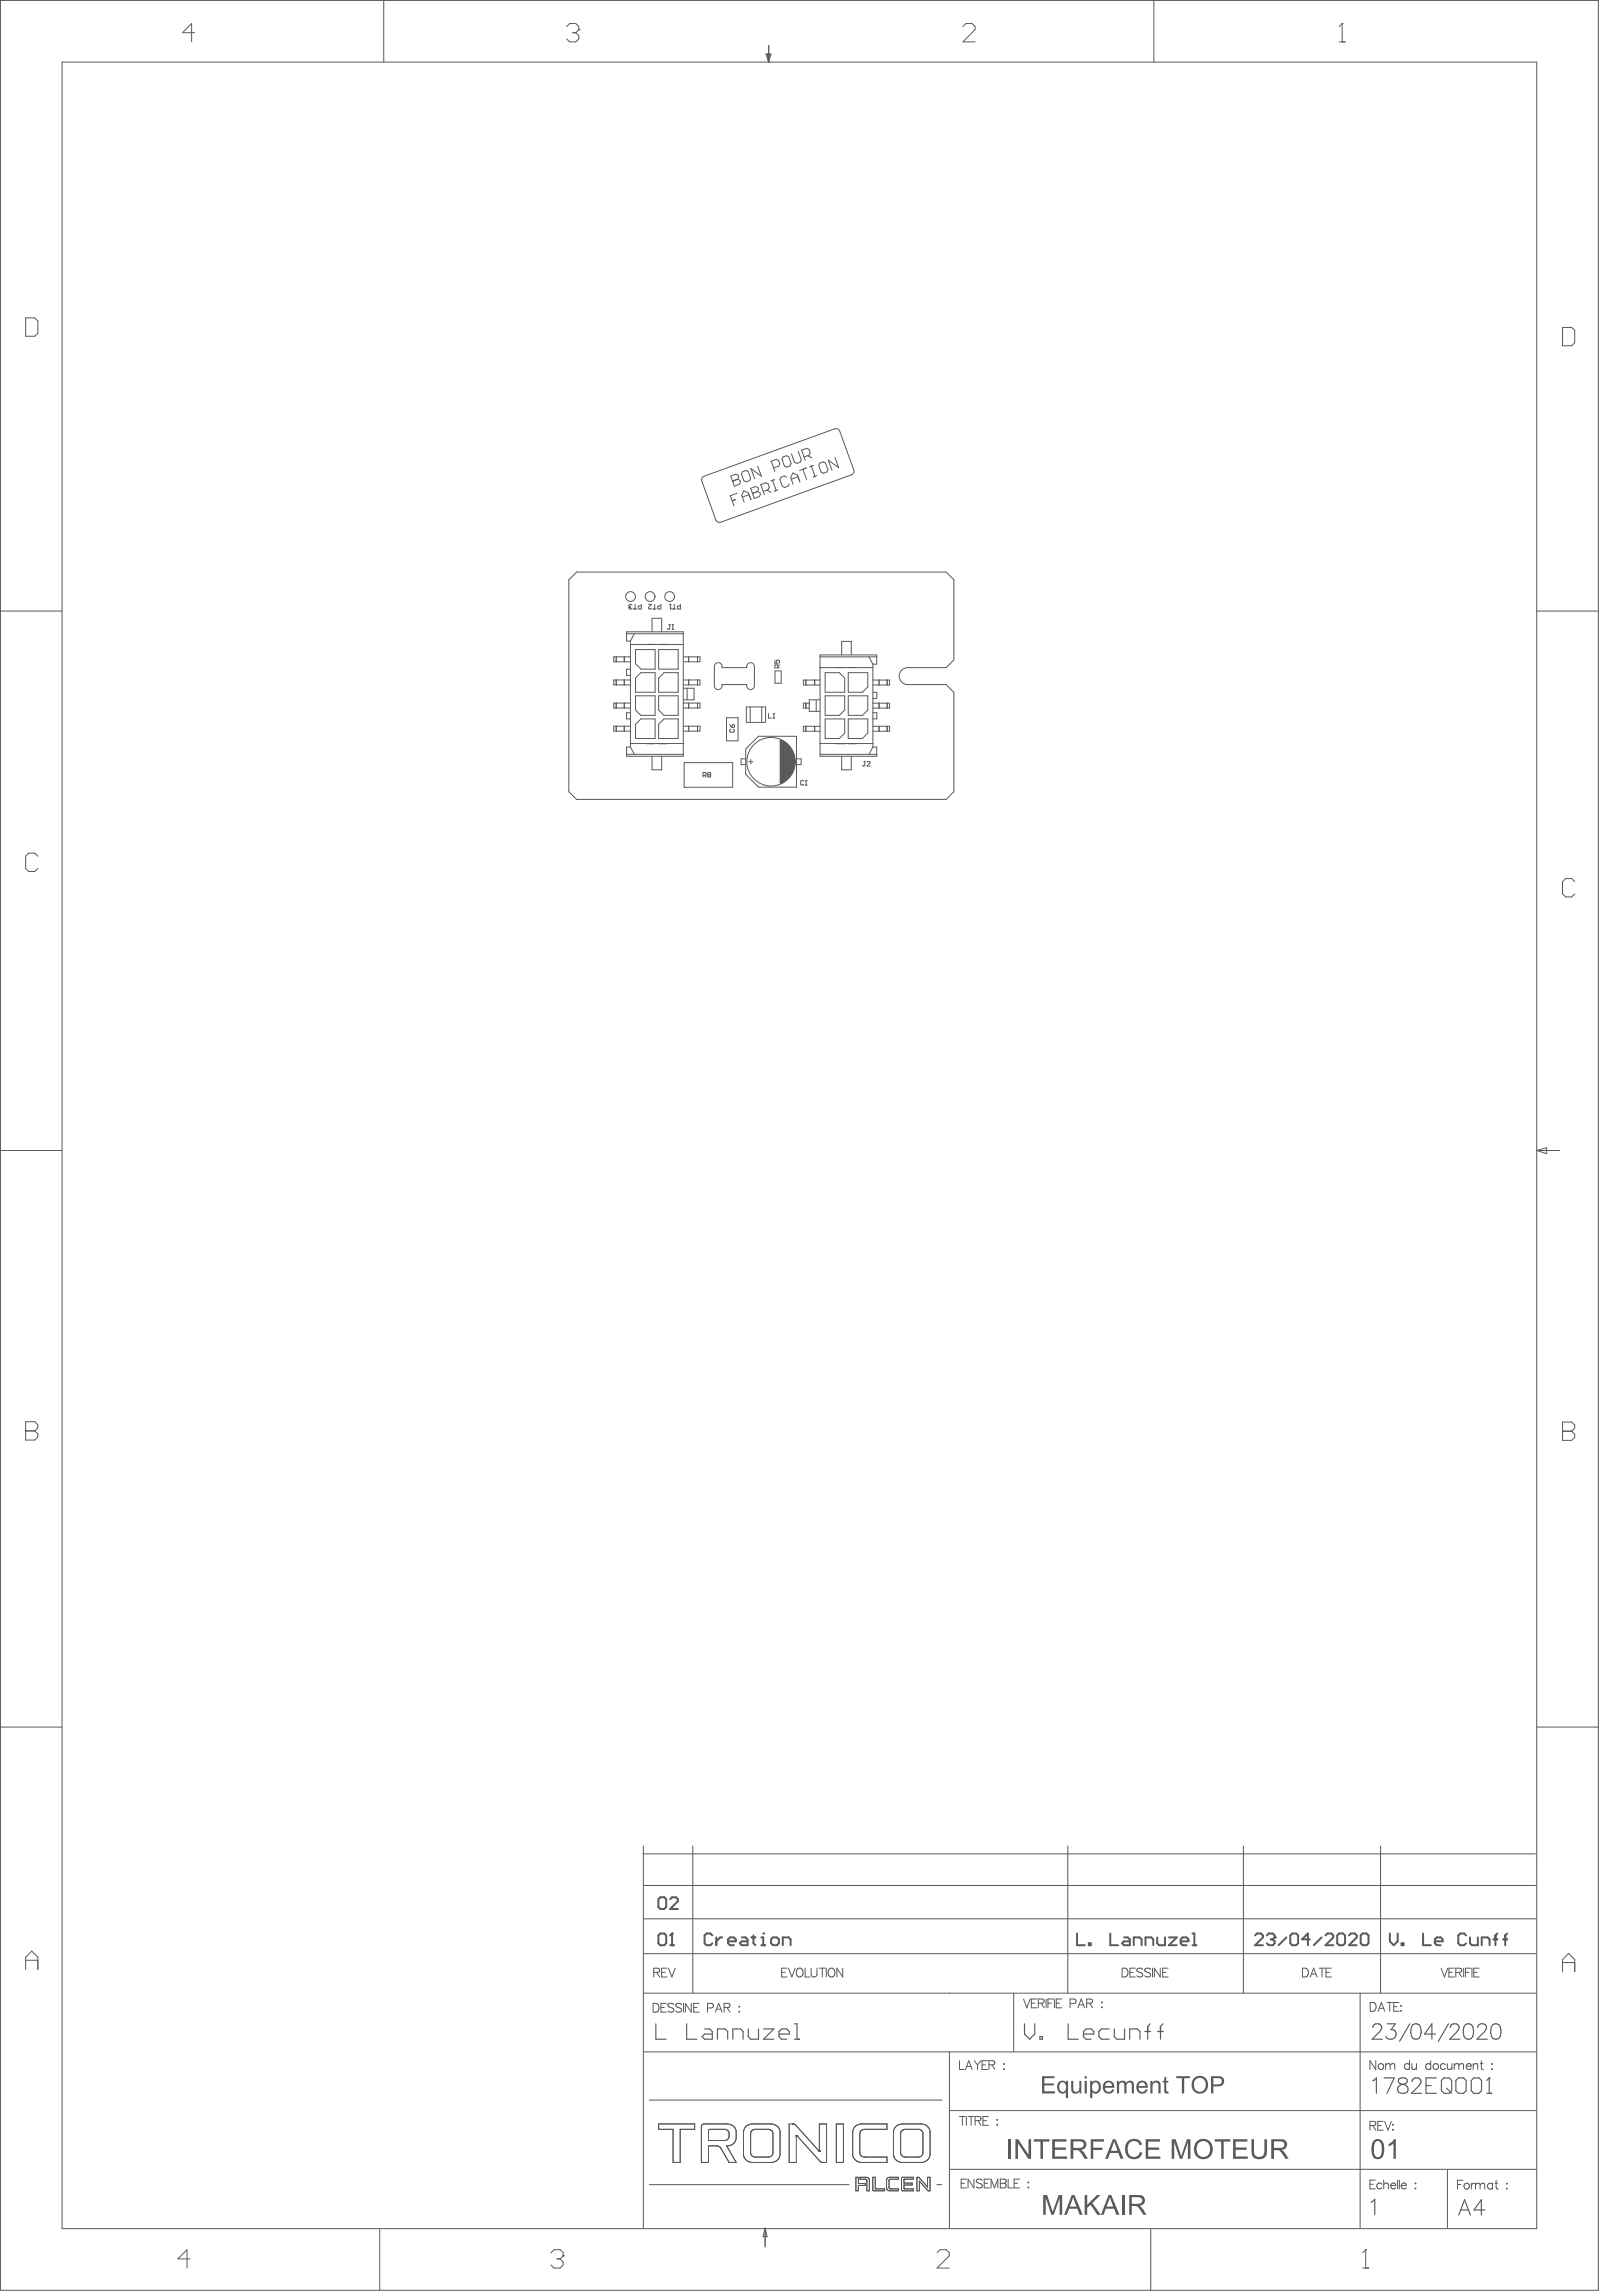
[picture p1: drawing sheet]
<svg xmlns="http://www.w3.org/2000/svg" width="692mm" height="991mm" viewBox="0 0 692 991" stroke-linecap="round" stroke-linejoin="round" font-family="sans-serif">
<g fill="none" stroke="#5a5a5a" stroke-width=".43">
<path d="M330.6 23.3h2.2l-1.1 3.5zM331.1 23.3l.6 3.5M332.1 23.3l-.4 3.5M284.2 917.1v2.3M299.8 917.1v2.3M331.5 919.4h.1M340.6 917.1h1.7M342.1 917.1h.1M342.3 917.1h.1M342.4 917.1h.1M342.5 917.1h.1M342.7 917.1l.1 .1"/>
<path d="M343 917.3l.2 .1M290.5 933.7h3.1M305.8 926.6h3.5M311.1 927.6l3.6 6.1M312.7 924.2h-.1M313.6 926.6h.2M314.7 921.2v1.2M317.7 920.7v2.3M325.9 931.4h.1M343.7 922.3h.1M330.2 962l.9 3.8"/>
</g>
<circle cx="343.7" cy="922.3" r=".17" fill="#5a5a5a"/>
<path d="M343.7 922.3h.1" fill="none" stroke="#5a5a5a" stroke-width=".43"/>
<circle cx="343.7" cy="922.3" r=".17" fill="#5a5a5a"/>
<path d="M343.7 922.2v.1M343.7 922.1h.1M343.8 922.1h.1" fill="none" stroke="#5a5a5a" stroke-width=".43"/>
<circle cx="343.8" cy="922.1" r=".17" fill="#5a5a5a"/>
<path d="M343.8 922.1h.1" fill="none" stroke="#5a5a5a" stroke-width=".43"/>
<circle cx="343.8" cy="922.1" r=".17" fill="#5a5a5a"/>
<path d="M343.8 922.1h.1" fill="none" stroke="#5a5a5a" stroke-width=".43"/>
<circle cx="343.8" cy="922.1" r=".17" fill="#5a5a5a"/>
<path d="M343.8 922.1h.1" fill="none" stroke="#5a5a5a" stroke-width=".43"/>
<circle cx="343.8" cy="922.1" r=".17" fill="#5a5a5a"/>
<path d="M343.8 922.1h.1" fill="none" stroke="#5a5a5a" stroke-width=".43"/>
<circle cx="343.8" cy="922.1" r=".17" fill="#5a5a5a"/>
<path d="M343.8 922.1h.1" fill="none" stroke="#5a5a5a" stroke-width=".43"/>
<circle cx="343.8" cy="922.1" r=".17" fill="#5a5a5a"/>
<path d="M343.8 922.1h.1" fill="none" stroke="#5a5a5a" stroke-width=".43"/>
<circle cx="343.8" cy="922.1" r=".17" fill="#5a5a5a"/>
<path d="M343.8 922.1h.1" fill="none" stroke="#5a5a5a" stroke-width=".43"/>
<circle cx="343.8" cy="922.1" r=".17" fill="#5a5a5a"/>
<path d="M343.8 922.1h.1" fill="none" stroke="#5a5a5a" stroke-width=".43"/>
<circle cx="343.8" cy="922.1" r=".17" fill="#5a5a5a"/>
<path d="M343.8 922.1h.1" fill="none" stroke="#5a5a5a" stroke-width=".43"/>
<circle cx="343.8" cy="922.1" r=".17" fill="#5a5a5a"/>
<path d="M343.8 922.1h.1M343.9 922.1h.1M353.5 928.7h.1M353.6 928.6h.1M353.6 928.5v.1" fill="none" stroke="#5a5a5a" stroke-width=".43"/>
<circle cx="353.5" cy="928.7" r=".17" fill="#5a5a5a"/>
<path d="M353.5 928.7h.1" fill="none" stroke="#5a5a5a" stroke-width=".43"/>
<circle cx="353.5" cy="928.7" r=".17" fill="#5a5a5a"/>
<path d="M353.5 928.7h.1" fill="none" stroke="#5a5a5a" stroke-width=".43"/>
<circle cx="353.5" cy="928.7" r=".17" fill="#5a5a5a"/>
<path d="M353.5 928.7h.1" fill="none" stroke="#5a5a5a" stroke-width=".43"/>
<circle cx="353.5" cy="928.7" r=".17" fill="#5a5a5a"/>
<path d="M353.5 928.7h.1" fill="none" stroke="#5a5a5a" stroke-width=".43"/>
<circle cx="353.5" cy="928.7" r=".17" fill="#5a5a5a"/>
<path d="M353.5 928.7h.1" fill="none" stroke="#5a5a5a" stroke-width=".43"/>
<circle cx="353.5" cy="928.7" r=".17" fill="#5a5a5a"/>
<path d="M353.5 928.7h.1" fill="none" stroke="#5a5a5a" stroke-width=".43"/>
<circle cx="353.5" cy="928.7" r=".17" fill="#5a5a5a"/>
<path d="M353.5 928.7h.1" fill="none" stroke="#5a5a5a" stroke-width=".43"/>
<circle cx="353.5" cy="928.7" r=".17" fill="#5a5a5a"/>
<path d="M353.5 928.7h.1" fill="none" stroke="#5a5a5a" stroke-width=".43"/>
<circle cx="353.5" cy="928.7" r=".17" fill="#5a5a5a"/>
<path d="M353.5 928.7h.1" fill="none" stroke="#5a5a5a" stroke-width=".43"/>
<circle cx="353.5" cy="928.7" r=".17" fill="#5a5a5a"/>
<g fill="none" stroke="#5a5a5a" stroke-width=".43">
<path d="M.2 .2h689.6v988.7h-689.6zM165.6 .2v26.6M331.7 19.7v7.1M331.8 19.6v7.2M498 .2v26.6M26.8 26.8h636.4v935.5h-636.4zM360.3 185.2l-56.4 20.4M362.4 186.2l6.1 16.7M302.9 207.7l6 16.8M367.5 205l-56.4 20.5M.2 263.8h26.6M663.2 263.8h26.6"/>
<path d="M.2 496.8h26.6M663.2 496.8h10M663.2 496.8l4.3-1.2v2.6zM.2 745.7h26.6M663.2 745.7h26.6M277.6 797.1v164.9M299 797.1v63.5M460.8 797.1v63.5M536.6 797.1v63.5M595.8 797.1v63.5M277.5 800.5h385.1M277.8 814.1h385.1"/>
<path d="M662.9 812.8h.1M277.6 828.5h385.2M277.6 843.6h385.2M277.6 860.6h385.3M437.5 860.6v25.3M587 860.7v101.3M277.8 886h385.1M409.7 886v76M280.2 906.8h126.3M284.2 919.4h6.3v14.3M284.2 917.1h15.6M299.8 919.4h-6.2v14.3"/>
<path d="M302.7 918.3v15.4h3.1v-7.1M303.9 917.1h9.9M306.4 919.4h6.2M324.8 917.1h7.9M326 919.4h5.5M340.6 917.1v16.6h3.1v-11.4M343.2 917.4h.1M343.2 917.4l.1 .1M343.3 917.5v.1M343.3 917.6l10 11.1M360.9 917.1h3.1v16.6h-3.1zM371.9 917.1h10.9v2.3h-9.7"/>
<path d="M389.5 917.1h7.9M390.7 919.4h5.6M396.3 919.4h.1M409.8 911.3h253.1M305.8 920v4.2h6.8M313.6 926.6l4.1 7.1h-3M320.9 920.7v9.4M323.9 921.2v8.4M324.8 933.7h7.9M326 931.4h5.5M333.6 921.2v8.4M336.7 920.7v9.4"/>
<path d="M343.9 922.2l10 11M353.3 928.7h.1M353.4 928.7h.1M353.6 928.5v-11.4h3.1v16.6h-1.7M353.9 933.2v.1M353.9 933.3h.1M354 933.3v.1M354 933.4l.2 .1M354.2 933.5h.1M354.4 933.6l.1 .1M354.5 933.7h.1M354.7 933.7h.1"/>
<path d="M354.8 933.7h.1M354.9 933.7h.1M355 933.7h.1M355.1 933.7h.1M355.2 933.7h.1M368 920.7v9.4M371.1 921.2v8.4M373 931.4h9.8v2.3h-10.9M385.6 920.7v9.4M388.7 921.2v8.4M389.5 933.7h7.9M390.7 931.4h.1"/>
<path d="M390.7 931.4h5.6M398.3 921.2v8.4M401.4 920.7v9.4M409.9 936.7h253M624.6 936.9v25.3M280.2 943.3h86.3M369.4 940.1h1v2.7h3v.9h-3v2.3h-1zM373.8 940.1h-2.7v.8h2.3M375.2 941.4v4.6h-1.1v-4.4M377.7 944.9v-4.8h-1v5.4M378 945.1h3.8v.9h-4.7M382.6 941.4v3.3"/>
<path d="M383.7 941.6v2.9M384 940.1h3.8v.8h-3.4M384.4 945.1h.1M384.4 945.1h3.4v.9h-3.8M389.1 940.5v5M389.5 940.1h4.7v.8h-3.8M390.1 941.2v1.4h3.5v.9h-3.5v1.4M390.4 945.1h3.8v.9h-4.7M396.3 940.1h-.6v5.9h1.1v-4.1M396.7 940.3h.1M396.7 940.3l3.5 3.9M396.8 941.9h.1"/>
<path d="M396.9 941.9l3.5 3.9M400.2 944.2h.1M400.3 944.1v-4h1.1v5.9h-.6M400.3 944.1h.1M400.4 945.8h.1M404.3 943.3h2.2M163.9 962.6v26.3M330.2 962.6v7.7M331.1 965.8h-1.8l.9-3.8v7.7M496.6 962.6v26.3M588.1 979.3h2.6M589.4 971.4v7.9"/>
</g>
<circle cx="589.4" cy="971.4" r=".17" fill="#5a5a5a"/>
<path d="M11.1 613.9v7.9h3.9l1.3-1.3v-1.3l-1.3-1.4h-3.9M589.4 971.4l-1.3 1.3" fill="none" stroke="#5a5a5a" stroke-width=".43"/>
<circle cx="11.1" cy="617.8" r=".17" fill="#5a5a5a"/>
<path d="M16.3 369.7l-1.3-1.3h-2.6l-1.3 1.3v5.3l1.3 1.3h2.6l1.3-1.3M11.1 613.9h3.9l1.3 1.3v1.3l-1.3 1.3h-3.9M282.1 851.6l2.2-.1 .4-.6-.2-.7-.7-.4h-1.7v3.8M283.4 851.6l1.3 2M285.5 851.6h1.5M287.9 849.8h-2.4v3.8h2.4M288.5 849.8l1.4 3.8 1.5-3.8" fill="none" stroke="#5a5a5a" stroke-width=".43"/>
<path d="M285 834.9h1.7l.8 .8v3.4l-.8 .8h-1.7l-.9-.8v-3.4zM289.2 839.9h1.7M290 834.9v5" fill="none" stroke="#5a5a5a" stroke-width=".84"/>
<circle cx="290" cy="834.9" r=".42" fill="#5a5a5a"/>
<path d="M285 819.2h1.7l.8 .9v3.3l-.8 .9h-1.7l-.9-.9v-3.3zM289.2 820.1l.8-.9h1.7l.9 .9v.8l-3.4 3.4h3.4M290 834.9l-.8 .8" fill="none" stroke="#5a5a5a" stroke-width=".84"/>
<g fill="none" stroke="#5a5a5a" stroke-width=".43">
<path d="M415.5 11.5l1.4-1.3h2.6l1.3 1.3v1.3l-5.3 5.3h5.3M577.9 18.1h2.7M579.2 10.2v7.9M414.1 889.8v3.8h2.1M416.7 893.6l1.4-3.8 1.4 3.8M417.2 892.3h1.8M420.4 889.8l1.5 1.8M421.9 891.6v2M423.3 889.8l-1.4 1.8M423.8 891.6h1.5M426.2 889.8h-2.4v3.8h2.4M426.8 891.6l2.2-.2 .3-.5-.2-.8-.7-.3h-1.6v3.8"/>
<path d="M428.1 891.6l1.2 2M433.3 891v.4zM433.3 893.2v.4zM414.1 913.9h2.5M415.3 913.9v3.8M417.1 913.9v3.8M417.8 913.9h2.6M419.1 913.9v3.8M420.8 915.7l2.2-.2 .4-.5-.2-.8-.7-.3h-1.7v3.8M422.1 915.7l1.3 2M424.2 915.7h1.5M426.6 913.9h-2.4v3.8h2.4"/>
<path d="M430.4 915.1v.4zM430.4 917.3v.4z"/>
</g>
<circle cx="579.2" cy="10.2" r=".17" fill="#5a5a5a"/>
<path d="M579.2 10.2l-1.3 1.3M11.1 137.3h3.9l1.3 1.3v5.3l-1.3 1.3h-3.9zM11.1 850.4v-5.3l2.6-2.6 2.6 2.6v5.3M11.1 846.4h5.2M82 975.4h-5.2l3.9-4v7.9M237.8 972.7l1.3-1.3h2.6l1.3 1.3v1.3" fill="none" stroke="#5a5a5a" stroke-width=".43"/>
<circle cx="243" cy="974" r=".17" fill="#5a5a5a"/>
<path d="M240.4 975.4h1.3M241.7 975.4l1.3 1.3v1.3l-1.3 1.3h-2.6l-1.3-1.3M243 974l-1.3 1.4" fill="none" stroke="#5a5a5a" stroke-width=".43"/>
<path d="M629.4 897.2h2.2l1.1 1.1v4.5l-1.1 1.1h-2.2l-1.1-1.1v-4.5zM636.1 897.2h2.2l1.1 1.1v4.5l-1.1 1.1h-2.2l-1.2-1.1v-4.5zM642.7 897.2v6.7M641.6 903.9h2.2M591.7 950.9l1.6-1.3v6.7M629.5 956.5l2.6-6.7 2.5 6.7M630.5 954.2h3.1M640.9 954.2h-4.8l3.2-4.4v6.7" fill="none" stroke="#5a5a5a" stroke-width=".5"/>
<circle cx="642.7" cy="897.2" r=".25" fill="#5a5a5a"/>
<path d="M642.7 897.2l-1.1 1.1" fill="none" stroke="#5a5a5a" stroke-width=".5"/>
<g fill="none" stroke="#5a5a5a" stroke-width=".43">
<path d="M84 14.1h-5.3l4-3.9v7.9M244.5 11.5l1.3-1.3h2.7l1.3 1.3v1.3M591.2 917.8l2.2-.2 .3-.5-.1-.8-.8-.3h-1.6v3.8M592.5 917.8l1.2 2M594.6 917.8h1.4M596.9 916h-2.3v3.8h2.3M597.6 916l1.4 3.8 1.5-3.8M601.1 917.3v.3zM601.1 919.4v.4zM629 943.2h1.5M631.4 941.4h-2.4v3.8M635 942.7v2.5"/>
<path d="M636.4 942.7a1.22 1.22 0 0 0-1.4 1.1M636.8 943.4l.9-.7 .9 .2 .2 .5M636.8 942.7v2.5M638.8 943.4l.9-.7 .9 .2 .2 2.3M638.8 943.4v1.8M644.1 943.2a1.21 1.21 0 0 0-1.8-.1 1.21 1.21 0 0 0 0 1.8 1.21 1.21 0 0 0 1.8-.2M644.1 942.7v2.5M645.1 942.7h1.3M645.7 941.4v3.1l.1 .5 .8 .2M650.3 942.7v.4zM650.3 944.9v.3z"/>
<circle cx="633" cy="943.9" r="1.26"/>
</g>
<circle cx="249.8" cy="12.8" r=".17" fill="#5a5a5a"/>
<g fill="none" stroke="#5a5a5a" stroke-width=".43">
<path d="M247.2 14.1h1.3M248.5 14.1l1.3 1.3v1.4l-1.3 1.3h-2.7l-1.3-1.3M249.8 12.8l-1.3 1.3M337.3 851.6h1.4M339.7 849.8h-2.4v3.8h2.4M340.3 849.8l1.4 3.8 1.5-3.8M344 850.4a1.4 1.4 0 0 1 1.6-.5 1.4 1.4 0 0 1 1 1.4v.9a1.45 1.45 0 0 1-1.5 1.5 1.45 1.45 0 0 1-1.4-1.5zM347.4 849.8v3.8h2.2M350 849.8v2.8a1.28 1.28 0 0 0 1.3 1 1.28 1.28 0 0 0 1.3-1v-2.8M353.6 849.8h2.5M354.9 849.8v3.8M356.6 849.8v3.8"/>
<path d="M357.8 850.4a1.4 1.4 0 0 1 1.6-.5 1.4 1.4 0 0 1 .9 1.4v.9a1.45 1.45 0 0 1-1.5 1.5 1.45 1.45 0 0 1-1.4-1.5zM363.7 849.8v3.8l-2.5-3.8v3.8"/>
</g>
<path d="M307.4 835.7l-.8-.8h-1.7l-.8 .8v3.4l.8 .8h1.7l.8-.8M309.1 836.5v3.4M311.7 836.5h-.9l-1.7 1.7M314.2 838.2h3.4v-.8l-.9-.9h-1.7l-.8 .9v1.7l.8 .8h1.7M320.1 836.5h1.7l.8 .9v2.5h-2.5l-.8-.8 .8-.9h2.5M324.3 836.5h1.7M325.2 835.7v3.4l.8 .8M328.5 839.9h1.7M328.5 836.5h.9v3.4" fill="none" stroke="#5a5a5a" stroke-width=".84"/>
<circle cx="329.4" cy="834.9" r=".42" fill="#5a5a5a"/>
<path d="M333.6 836.5h1.7l.8 .9v1.7l-.8 .8h-1.7l-.8-.8v-1.7zM337.8 839.9v-3.4h2.5l.9 .9v2.5M541.7 835.7l.8-.8h1.7l.8 .8v.8l-3.3 3.4h3.3M546.7 835.7l.9-.8h1.7l.8 .8v.8" fill="none" stroke="#5a5a5a" stroke-width=".84"/>
<g fill="none" stroke="#5a5a5a" stroke-width=".43">
<path d="M353.8 200l1.5-.6 .9 .5 1.1 2.9-.5 1-1.4 .5-1-.4-1.1-2.9zM360.4 197.6l1.5 4.4-4.5-3.4 1.6 4.4M316 216.2l.8 2.2M317.4 215.7l-1.4 .5M318.1 213l-2.9 1 .8 2.2M323.3 213.6l-2.9 1M323.9 210.9l2.2-.8 1 .4 .3 .8-.5 .9 1 .5 .3 .7-.5 1-2.2 .8zM324.1 215.8l-1.1-3-2-.9-.9 2 1.1 2.9M324.7 213h.1M326.9 212.2l-2.2 .8M329.4 212.2l2.2-.8 .4-1-.5-1.5-1-.4-2.2 .8 1.6 4.3M330.8 211.6l2 1"/>
<path d="M333.4 207.4l1.6 4.4M334.1 207.1l-1.4 .6M335.7 211.5l-1.4 .5M339.5 206l-1-.5-1.5 .6-.4 1 1 2.9 1 .5 1.5-.6 .5-1M344.4 205.9l-2.9 1M345.2 208.1l-1.1-3-2-.9-.9 2 1.1 2.9M346.5 202.6l1.6 4.4M348 202.1l-2.9 1.1M350.2 201.3l1.5 4.4M350.9 201l-1.5 .6M352.5 205.4l-1.5 .5M562.1 849.8h1.3a2.03 2.03 0 0 1 1.3 1.9 2.03 2.03 0 0 1-1.3 1.9h-1.3z"/>
<path d="M565.5 853.6l1.4-3.8 1.5 3.8M566 852.4h1.8M569.3 849.8h2.5M570.5 849.8v3.8M572.2 851.6h1.5M574.6 849.8h-2.4v3.8h2.4M441.7 863.1l1.5 3.8 1.4-3.8M445.1 865h1.4M447.5 863.1h-2.4v3.8h2.4M448.1 865l2.2-.2 .3-.6-.2-.7-.7-.4h-1.6v3.8M449.3 865l1.3 1.9M451.5 863.1v3.8"/>
<path d="M452.3 865h1.4M454.6 863.1h-2.3v3.8M455 863.1v3.8M455.8 865h1.5M458.2 863.1h-2.4v3.8h2.4M461.8 865.1h1.6a1 1 0 0 0 1-1 1 1 0 0 0-1-1h-1.6v3.8M465.2 866.9l1.4-3.8 1.5 3.8M465.7 865.7h1.8M469 865l2.1-.2 .4-.6-.2-.7-.7-.4h-1.6v3.8M470.2 865l1.3 1.9M475.3 864.6h.4zM475.3 866.8h.4z"/>
<path d="M591.3 864.6h1.3a2.03 2.03 0 0 1 1.3 1.9 2.03 2.03 0 0 1-1.3 1.9h-1.3zM594.7 868.4l1.5-3.8 1.4 3.8M595.3 867.2h1.8M598.5 864.6h2.5M599.8 864.6v3.8M601.5 866.5h1.4M603.8 864.6h-2.3v3.8h2.3M604.6 865.9v.4zM604.6 868.1v.3zM414.8 942.7h1.4M417.2 940.9h-2.4v3.8h2.4M420.3 940.9v3.8l-2.5-3.8v3.8"/>
<path d="M423.9 941.5a1.43 1.43 0 0 0-1.4-.6 1.43 1.43 0 0 0-1.1 .9l.3 .6 1.8 .7 .4 1.1a1.67 1.67 0 0 1-2.5 0M424.7 942.7h1.5M427.1 940.9h-2.4v3.8h2.4M427.7 944.7v-3.8l1.5 3.8 1.4-3.8v3.8M431.7 940.9h1.6l.8 .4 .1 .7-.9 .7a1 1 0 0 1 1 1 1 1 0 0 1-1 1h-1.6zM431.7 942.7h1.6M435.1 940.9v3.8h2.2M437.7 942.7h1.4M440 940.9h-2.3v3.8h2.3M443.8 942.2v.3zM443.8 944.4v.3z"/>
</g>
<circle cx="550.1" cy="836.5" r=".42" fill="#5a5a5a"/>
<path d="M548.4 837.4h.9M549.3 837.4l.8 .8v.9l-.8 .8h-1.7l-.9-.8M550.1 836.5l-.8 .9M555.2 836.5l-3.4 3.4M557.7 834.9h1.7l.8 .8v3.4l-.8 .8h-1.7l-.9-.8v-3.4zM565.3 837.4h-3.4l2.5-2.5v5M570.3 836.5l-3.3 3.4M572 835.7l.9-.8h1.7l.8 .8v.8l-3.4 3.4h3.4M577.9 834.9h1.7l.9 .8v3.4l-.9 .8h-1.7l-.8-.8v-3.4zM582.2 835.7l.8-.8h1.7l.8 .8v.8l-3.3 3.4h3.3M588.1 834.9h1.7l.8 .8v3.4l-.8 .8h-1.7l-.9-.8v-3.4z" fill="none" stroke="#5a5a5a" stroke-width=".84"/>
<g fill="none" stroke="#5a5a5a" stroke-width=".43">
<path d="M674.3 614v7.9h4l1.3-1.3v-1.3l-1.3-1.3h-4M621.9 849.8l1.5 3.8 1.4-3.8M625.3 851.6h1.4M627.6 849.8h-2.3v3.8h2.3M628.3 851.6l2.1-.1 .4-.6-.2-.7-.7-.4h-1.6v3.8M629.5 851.6l1.3 2M631.7 849.8v3.8M632.5 851.6h1.4M634.8 849.8h-2.3v3.8M635.2 849.8v3.8M636 851.6h1.5M638.4 849.8h-2.4v3.8h2.4"/>
<path d="M674.3 851.4v-5.3l2.7-2.6 2.6 2.6v5.3M674.3 847.4h5.3"/>
</g>
<circle cx="674.3" cy="618" r=".17" fill="#5a5a5a"/>
<g fill="none" stroke="#5a5a5a" stroke-width=".43">
<path d="M674.3 141.4h4l1.3 1.3v5.3l-1.3 1.3h-4zM337.9 197.3l1.5-.5 1 .4 1 3-.4 .9-1.5 .6-1-.5-1-2.9zM344.5 194.9l1.3 3.7-.5 1-1.4 .5-1-.5-1.3-3.6M347 197.3l2.2-.8 .4-1-.5-1.4-1-.5-2.2 .8 1.6 4.4M348.5 196.8l1.9 .9M315.3 205.5l2.2-.8 1 .5 .3 .7-.5 1 1 .5 .3 .7-.5 1-2.2 .8zM316.1 207.7h.1M318.3 206.9l-2.2 .8M320.4 203.7l1.5-.6 1 .5 1.1 2.9-.5 1-1.5 .6-1-.5-1-2.9zM327 201.3l1.6 4.4-4.5-3.4 1.6 4.4M333.9 202.1l2.2-.8 .4-1-.5-1.5-1-.4-2.2 .8 1.6 4.3M674.3 614h4l1.3 1.3v1.4l-1.3 1.3h-4"/>
<path d="M404.4 972.7l1.3-1.3h2.6l1.4 1.3v1.3l-5.3 5.3h5.3"/>
</g>
<g fill="#5a5a5a">
<path d="M450.2 947.8h1.7l2.4 7.3 2.6-7.3h1.5v8.5h-1.1v-7.2l-2.5 7.2h-1l-2.5-7.2v7.2h-1.1z"/>
<path d="M468.1 947.8h1.1v4.2l4.2-4.2h1.5l-3.5 3.5 3.7 5h-1.5l-3-4.3-1.4 1.4v2.9h-1.1z"/>
<path d="M484.2 947.8h1.1v8.5h-1.1z"/>
<path d="M599.3 925.7l1.5-.9 .9-1.2h.7v8.6h-1v-6.6l-2 1.1z"/>
<path d="M463.1 948.6l-1.4 4.2h2.9zM462.5 947.8h1.2l3.6 8.5h-1.4l-.9-2.6h-3.7l-.9 2.6h-1.2z"/>
<path d="M479 948.6l-1.4 4.2h2.8zM478.4 947.8h1.2l3.5 8.5h-1.3l-1-2.6h-3.6l-.9 2.6h-1.2z"/>
<path d="M488.4 948.7v2.9h2.6a1.5 1.5 0 0 0 2-1.3 1.5 1.5 0 0 0-1.9-1.6zM487.3 947.8h4a2.35 2.35 0 0 1 2.8 2.1 2.35 2.35 0 0 1-2.4 2.5l1 .8 2.1 3.1h-1.4l-2-3.1-1.2-.7h-1.8v3.8h-1.1z"/>
<path d="M593.8 924.7l-.1 .1a7.3 7.3 0 0 0-.3 6 1.63 1.63 0 0 0 2 .4 1.63 1.63 0 0 0 .8-1.9l.1-1.6a2.49 2.49 0 0 0-1.8-3.2zM592.8 924.3a2.77 2.77 0 0 1 3.2-.2 2.77 2.77 0 0 1 1.3 2.9l.1 1.5a3.1 3.1 0 0 1-3.2 3.8 3.1 3.1 0 0 1-2.3-3.4l.2-3.2z"/>
</g>
<g fill="none" stroke="#5a5a5a" stroke-width=".43">
<path d="M679.6 380.7l-1.3-1.3h-2.7l-1.3 1.3v5.3l1.3 1.3h2.7l1.3-1.3M484.3 849.8h1.2a2.03 2.03 0 0 1 1.3 1.9 2.03 2.03 0 0 1-1.3 1.9h-1.2zM487.6 851.6h1.5M490 849.8h-2.4v3.8h2.4M493.2 850.4a1.43 1.43 0 0 0-1.4-.6 1.43 1.43 0 0 0-1.2 .9l.4 .6 1.8 .7 .4 1.1a1.67 1.67 0 0 1-2.6 0M496.5 850.4a1.43 1.43 0 0 0-1.3-.6 1.43 1.43 0 0 0-1.2 .9l.4 .6 1.8 .7 .3 1.1a1.67 1.67 0 0 1-2.5 0M497.4 849.8v3.8M500.7 849.8v3.8l-2.5-3.8v3.8M501.8 851.6h1.4M504.1 849.8h-2.3v3.8h2.3M281.9 865h1.2a2.03 2.03 0 0 1 1.4 1.9 2.03 2.03 0 0 1-1.4 1.9h-1.2zM285.2 866.8h1.5"/>
<path d="M287.6 865h-2.4v3.8h2.4M290.8 865.6a1.43 1.43 0 0 0-1.4-.6 1.43 1.43 0 0 0-1.2 .9l.4 .6 1.8 .7 .4 1.1a1.67 1.67 0 0 1-2.6 0M294.1 865.6a1.43 1.43 0 0 0-1.3-.6 1.43 1.43 0 0 0-1.2 .9l.4 .6 1.8 .7 .3 1.1a1.66 1.66 0 0 1-2.5 0M295 865v3.8M298.3 865v3.8l-2.5-3.8v3.8M299.4 866.8h1.4M301.7 865h-2.3v3.8h2.3M305.3 867h1.7a1 1 0 0 0 .9-1 1 1 0 0 0-.9-1h-1.7v3.8M308.7 868.8l1.5-3.8 1.4 3.8M309.3 867.6h1.8M312.5 866.8l2.2-.1 .3-.6-.1-.7-.8-.4h-1.6v3.8M313.8 866.8l1.2 2"/>
<path d="M319 866.3v.4zM319 868.5v.3zM593.7 889.8v3.8l-2.5-3.8v3.8M598 891.8l.9-.7 .9 .1 .2 .6M598 891.1v2.5M600 891.8l.9-.7 .9 .1 .1 2.4M600 891.8v1.8M608.3 891.6a1.21 1.21 0 0 0-1.8-.2 1.21 1.21 0 0 0 0 1.8 1.21 1.21 0 0 0 1.8-.2M608.3 889.8v3.8M609.3 891.1l.2 2.3 .9 .2 .9-.7M611.3 891.1v2.5M617.4 891.6a1.21 1.21 0 0 0-1.7-.2 1.21 1.21 0 0 0 0 1.8 1.21 1.21 0 0 0 1.7-.2"/>
<path d="M617.4 889.8v3.8M623.8 891.6a1.21 1.21 0 0 0-1.8-.2 1.21 1.21 0 0 0 0 1.8 1.21 1.21 0 0 0 1.8-.2M624.6 891.1l.2 2.3 .9 .2 .9-.7M626.6 891.1v2.5M627.6 891.8l.9-.7 .9 .1 .2 .6M627.6 891.1v2.5M629.6 891.8l.9-.7 .9 .1 .2 2.4M629.6 891.8v1.8M632.8 892.1a1.2 1.2 0 0 0 .7 1.4 1.2 1.2 0 0 0 1.4-.5M633.3 891.2h1.3l.3 .9h-2.1zM635.8 891.8l.9-.7 .9 .1 .1 2.4M635.8 891.1v2.5"/>
<path d="M638.7 891.1h1.3M639.3 889.8v3.1l.2 .5 .7 .2M643.9 893.2v.4zM643.9 891.1v.3zM591.2 943.2h1.4M593.6 941.3h-2.4v3.8h2.4M596.4 943.2a1.21 1.21 0 0 0-1.8-.2 1.21 1.21 0 0 0 0 1.8 1.21 1.21 0 0 0 1.8-.2M597.2 943.3l.9-.7 .9 .2 .2 2.3M597.2 941.3v3.8M600.2 943.7a1.2 1.2 0 0 0 .7 1.3 1.2 1.2 0 0 0 1.4-.4M600.7 942.8h1.3l.3 .9h-2.1zM603.1 941.3v3.8"/>
<path d="M603.9 941.3v3.8M604.7 943.7a1.2 1.2 0 0 0 .7 1.3 1.2 1.2 0 0 0 1.5-.4M605.3 942.8h1.2l.4 .9h-2.2zM610.9 942.6v.4zM610.9 944.8v.3z"/>
<circle cx="595.9" cy="892.4" r="1.23"/>
<circle cx="619.6" cy="892.3" r="1.25"/>
</g>
<g fill="none" stroke="#5a5a5a" stroke-width=".5">
<path d="M442.1 873.9v4.4l2.2 2.2 2.3-2.2v-4.4M448.8 879.4h1.1v1.1h-1.1zM461 873.9v6.6h4.4M467.6 878.3h4.4v-1.1l-1.1-1.1h-2.2l-1.1 1.1v2.2l1.1 1.1h2.2M478.7 876.1h-3.3l-1.2 1.1v2.2l1.2 1.1h3.3M480.9 876.1v3.3l1.1 1.1h3.3v-4.4M494.2 877.2h2.2M496.4 873.9l-1.1 1.1v5.5M499.7 877.2h2.2M501.9 873.9l-1.1 1.1v5.5M592.5 875.4a1.65 1.65 0 0 1 1.2-1.5h1.3a1.63 1.63 0 0 1 1 2.5l-3.8 4.1h4.4M598.7 873.9h3.5l-1.9 2.5a2.14 2.14 0 0 1 2.3 2.4 2.14 2.14 0 0 1-2.9 1.7l-1-.3-.6-1"/>
<path d="M608.4 873.9l-4.4 7.6M609.8 874.2a2.16 2.16 0 0 1 3.2 .9 5.5 5.5 0 0 1-.6 5.1 2.15 2.15 0 0 1-3.2-1 5.5 5.5 0 0 1 .6-5zM619.5 878.3h-4.7l3.2-4.4v6.6M625.1 873.9l-4.4 7.6M625.9 875.4a1.65 1.65 0 0 1 1.3-1.5h1.2a1.63 1.63 0 0 1 1 2.5l-3.8 4.1h4.4M632.4 874.2a2.16 2.16 0 0 1 3.2 .9 5.5 5.5 0 0 1-.6 5.1 2.16 2.16 0 0 1-3.2-1 5.5 5.5 0 0 1 .6-5zM637.7 875.4a1.65 1.65 0 0 1 1.3-1.5h1.3a1.63 1.63 0 0 1 .9 2.5l-3.8 4.1h4.4M644.3 874.2a2.16 2.16 0 0 1 3.1 .9 5.5 5.5 0 0 1-.6 5.1 2.16 2.16 0 0 1-3.2-1 5.5 5.5 0 0 1 .7-5zM487.5 880.5v-4.4h3.4l1.1 1.1v3.3"/>
</g>
<g fill="none" stroke="#5a5a5a" stroke-width=".84">
<path d="M464.8 834.9v5h3.4M469.9 839.1h.8v.8h-.8zM479.2 834.9v5h3.3M485.1 836.5h1.7l.8 .9v2.5h-2.5l-.9-.8 .9-.9h2.5M489.3 839.9v-3.4h2.5l.9 .9v2.5M494.3 839.9v-3.4h2.6l.8 .9v2.5M499.4 836.5v2.6l.9 .8h2.5v-3.4M504.5 836.5h3.3l-3.3 3.4h3.3M509.5 838.2h3.4v-.8l-.8-.9h-1.7l-.9 .9v1.7l.9 .8h1.7M514.6 839.9h1.7M514.6 834.9h.8v5M599.8 834.9v3.3l1.7 1.7 1.7-1.7v-3.3"/>
<path d="M604.9 839.1h.8v.8h-.8zM614.2 834.9v5h3.3M619.2 838.2h3.4v-.8l-.9-.9h-1.6l-.9 .9v1.7l.9 .8h1.6M632.7 835.7l-.8-.8h-1.7l-.9 .8v3.4l.9 .8h1.7l.8-.8M634.4 836.5v2.6l.8 .8h2.6v-3.4M639.5 839.9v-3.4h2.5l.8 .9v2.5M644.5 837.4h1.7M646.2 834.9l-.8 .8v4.2M648.7 837.4h1.7M650.4 834.9l-.8 .8v4.2"/>
</g>
<g fill="#5a5a5a">
<path d="M435.1 923.7h1.2v8.5h-1.2z"/>
<path d="M438.2 923.7h1.2l4.5 6.7v-6.7h1.1v8.5h-1.2l-4.5-6.7v6.7h-1.1z"/>
<path d="M446.2 923.7h6.7v1h-2.8v7.5h-1.1v-7.5h-2.8z"/>
<path d="M454.1 923.7h6.2v1h-5v2.6h4.7v1h-4.7v2.8h5.2v1.1h-6.4z"/>
<path d="M470.7 923.7h5.8v1h-4.7v2.6h4v1h-4v3.9h-1.1z"/>
<path d="M487.1 924.2l.7-.3a3.6 3.6 0 0 1 5.1 2.1l-1.1 .2a2.71 2.71 0 0 0-3.4-1.5 2.71 2.71 0 0 0-1.7 3.2 2.71 2.71 0 0 0 1.7 3.3 2.71 2.71 0 0 0 3.4-1.6l.1-.4 1.1 .4a3.8 3.8 0 0 1-3.1 2.7 3.8 3.8 0 0 1-3.7-1.8l-.4-.7a5.4 5.4 0 0 1 1.3-5.6z"/>
<path d="M494.4 923.7h6.2v1h-5.1v2.6h4.8v1h-4.8v2.8h5.3v1.1h-6.4z"/>
<path d="M505.7 923.7h1.6l2.4 7.3 2.5-7.3h1.6v8.5h-1.1v-7.1l-2.5 7.1h-1l-2.4-7.2v7.2h-1.1z"/>
<path d="M524.2 923.7h6.8v1h-2.9v7.5h-1.1v-7.5h-2.8z"/>
<path d="M532.2 923.7h6.1v1h-5v2.6h4.7v1h-4.7v2.8h5.2v1.1h-6.3z"/>
<path d="M540.1 923.7h1.1v5a2.27 2.27 0 0 0 2.3 2.6 2.27 2.27 0 0 0 2.2-2.7v-4.9h1.1v5a3.4 3.4 0 0 1-2.7 3.6 3.4 3.4 0 0 1-3.9-2.3z"/>
<path d="M463.2 924.6v2.8h2.5a1.45 1.45 0 0 0 1.9-1.3 1.45 1.45 0 0 0-1.7-1.5zM462 923.7h4a2.35 2.35 0 0 1 2.8 2 2.35 2.35 0 0 1-2.3 2.6l1.3 1.1 1.7 2.8h-1.4l-1.9-3-1.1-.8h-1.9v3.8h-1.2z"/>
<path d="M480.8 924.5l-1.4 4.2h2.9zM480.3 923.7h1.1l3.5 8.5h-1.3l-1-2.6h-3.5l-1 2.6h-1.1z"/>
<path d="M517.4 925.1a3.8 3.8 0 0 0 1.7 6.3l.7-.1a3.6 3.6 0 0 0 2.4-3 3.6 3.6 0 0 0-1.6-3.5 3.3 3.3 0 0 0-3.2 .3zM516.4 924.7h.1a4.2 4.2 0 0 1 5.1-.5 4.2 4.2 0 0 1 1.7 4.9 4.2 4.2 0 0 1-5.4 3 4.2 4.2 0 0 1-2.4-5.8z"/>
<path d="M549.8 924.6v2.8h2.5a1.46 1.46 0 0 0 2-1.3 1.46 1.46 0 0 0-1.8-1.5zM548.6 923.7h4a2.35 2.35 0 0 1 2.8 2 2.35 2.35 0 0 1-2.3 2.6l1.3 1.1 1.7 2.8h-1.3l-2-2.9-1.1-.9h-1.9v3.8h-1.2z"/>
</g>
<g fill="none" stroke="#5a5a5a" stroke-width=".5">
<path d="M283 873.9v6.6h4.5M296.3 873.9v6.6h4.5M304.1 876.1h2.2l1.1 1.1v3.3h-3.3l-1.1-1.1 1.1-1.1h3.3M322.9 876.1v3.3l1.1 1.1h3.3v-4.4M329.6 876.1h4.4l-4.4 4.4h4.4M336.2 878.3h4.4v-1.1l-1.1-1.1h-2.2l-1.1 1.1v2.2l1.1 1.1h2.2M342.8 873.9h1.1v6.6M309.6 880.5v-4.4h3.3l1.2 1.1v3.3M316.3 880.5v-4.4h3.3l1.1 1.1v3.3M342.8 880.5h2.3M592.4 898.5l1.6-1.3v6.7M597.3 897.2h4.4l-3.1 6.7"/>
<path d="M603.8 897.5a1.35 1.35 0 0 0 .7 2.2 2.75 2.75 0 0 1 3.1 2.9l-.3 .6a2.61 2.61 0 0 1-4.1-.6 2.14 2.14 0 0 1 1.9-2.5l1.3-.4a1.35 1.35 0 0 0 .6-2.2l-.9-.3zM609.4 898.8a1.65 1.65 0 0 1 1.3-1.6h1.3a1.63 1.63 0 0 1 .9 2.5l-3.8 4.2h4.5"/>
</g>
<g fill="none" stroke="#5a5a5a" stroke-width=".43">
<path d="M360.3 185.2h1.2l.9 1M303.9 205.6l-1 .9v1.3M368.5 202.9l-.1 1.3-.9 .8M308.9 224.5l.9 .9 1.3 .1M248.8 247h159.5l3.3 3.3v34.7l-3.3 3.3h-16.6a3.7 3.7 0 0 0-3.6 3.6 3.7 3.7 0 0 0 3.6 3.7h16.6l3.3 3.3v43l-3.3 3.3h-159.5l-3.3-3.3v-91.6zM308.8 286.6a1.71 1.71 0 0 1 2-.2 1.71 1.71 0 0 1 .8 1.9h10.7a1.69 1.69 0 0 1 1.3-2.2 1.69 1.69 0 0 1 2 1.7v8.3a1.69 1.69 0 0 1-2 1.6 1.69 1.69 0 0 1-1.3-2.1h-10.7a1.69 1.69 0 0 1-1.4 2.1 1.69 1.69 0 0 1-1.9-1.6v-8.3zM303.9 917.1l-.8 .3-.4 .9M306.4 919.4l-.6 .6M312.6 919.4l1.4 .5 .7 1.3M313.8 917.1a3.8 3.8 0 0 1 3.9 3.6M324.8 917.1l-1.2 .1a3.7 3.7 0 0 0-2.7 3.5M326 919.4l-1.4 .5-.7 1.3"/>
<path d="M331.6 919.4l1.4 .6 .6 1.2M332.7 917.1a3.8 3.8 0 0 1 4 3.6M342.5 917.1h.2M342.8 917.2l.2 .1M371.9 917.1l-1.1 .1a3.7 3.7 0 0 0-2.8 3.5M373.1 919.4l-1.4 .5-.6 1.3M389.5 917.1l-1.1 .1a3.7 3.7 0 0 0-2.8 3.5M390.7 919.4l-1.4 .5-.6 1.3M396.3 919.4l1.5 .6 .5 1.2M397.4 917.1a3.8 3.8 0 0 1 4 3.6M309.3 926.6l.9 .2 .9 .8M314.7 922.4l-.6 1.3-1.4 .5"/>
<path d="M317.7 923a3.8 3.8 0 0 1-3.9 3.6M320.9 930.1a3.7 3.7 0 0 0 3.9 3.6M323.9 929.6l.6 1.2 1.4 .6M333.6 929.6l-.7 1.3-1.4 .5M336.7 930.1a3.8 3.8 0 0 1-4 3.6M343.7 922.3h.1M343.7 922.1v.1M343.7 922.1h.1M343.9 922.1h.1M353.4 928.7h.1M353.6 928.7h.1M353.6 928.6v.1"/>
<path d="M354.2 933.5l.2 .1M354.6 933.7h.1M368 930.1a3.7 3.7 0 0 0 3.9 3.6M371.1 929.6l.5 1.2 1.4 .6M385.6 930.1a3.7 3.7 0 0 0 3.9 3.6M388.7 929.6l.5 1.2 1.5 .6M398.3 929.6l-.7 1.3-1.3 .5M401.4 930.2a3.8 3.8 0 0 1-4 3.5M373.4 940.9l.7 .7M373.8 940.1l1 .4 .4 .9M376.7 945.5l.4 .5M377.7 944.9l.3 .2"/>
<path d="M382.6 944.7l.4 .9 1 .4M383.7 944.5l.7 .6M384 940.1l-1 .4-.4 .9M384.4 940.9l-.7 .7M389.1 945.5l.4 .5M389.5 940.1l-.4 .4M390.1 944.9l.3 .2M390.1 941.1v.1M390.4 940.9l-.3 .2M396.3 940.1l.3 .1M396.6 940.2v.1M396.6 940.3h.1"/>
<path d="M396.8 941.9h.1M400.3 944.2h.1M400.4 945.8l.4 .2"/>
</g>
<path d="M336.8 319.3a10.5 10.5 0 0 1 6.4 9.6 10.5 10.5 0 0 1-6.4 9.7z" fill="#5a5a5a"/>
<g fill="none" stroke="#5a5a5a" stroke-width=".43">
<path d="M270.4 273.6h24.5M272.1 276.8h-1.7v-4h24.5v53.7h-24.5v-3.9h1.7M272.1 276.8v45.8M272.1 278.3h22.8M273.7 273.6l-1.6 3.2M281.4 272.8v-5.8h4.2v5.8M265.9 283.6v2.2M265.9 293.6v2.1M269.4 283.6v2.2M269.4 293.6v2.1M272.1 283.6h-7.2v2.2h7.2M272.1 293.6h-7.2v2.1h7.2"/>
<path d="M272.1 288.9h-1.7v2.7h1.7M274.3 280.5h8.4v8.4h-6.1l-2.3-2.3zM276.6 290.5h6.1v8.4h-8.4v-6.1zM284.2 280.5h8.5v8.4h-8.5zM286.6 290.5h6.1v8.4h-8.5v-6.1zM294.9 293.6h7.2v2.1h-7.2M294.9 283.6h7.2v2.2h-7.2M294.9 297.2h4.6v5h-4.6M296.5 297.2v5M297.2 283.6v2.2M297.2 293.6v2.1M301 283.6v2.2"/>
<path d="M301 293.6v2.1M334.5 289.7h2.6v5.3h-2.6zM347.8 293.6v2.2M351.6 293.6v2.2M353.9 293.6h-7.2v2.2h7.2M353.9 283.6h24.5M353.9 288.3h22.8M356.1 290.5h6.1l2.3 2.3v6.1h-8.4zM361.1 288.2h3.5M363.2 282.8v-5.9h4.2v5.9M366.1 290.5h8.4v6.1l-2.3 2.3h-6.1zM366.3 288.2h3.2"/>
<path d="M375 283.6l1.7 3.2M376.7 293.6h7.2v2.2h-7.2M376.7 286.8h1.7v-4h-24.5v43.7h24.5v-3.9h-1.7M376.7 286.8v35.8M376.7 298.9h1.7v2.7h-1.7M379.4 293.6v2.2M382.9 293.6v2.2M265.9 303.6v2.1M265.9 313.6v2.1M269.4 303.6v2.1M269.4 313.6v2.1M272.1 313.6h-7.2v2.1h7.2"/>
<path d="M272.1 303.6h-7.2v2.1h7.2M272.1 307.7h-1.7v2.7h1.7M274.3 300.4h8.4v8.5h-6.1l-2.3-2.3zM276.6 310.4h6.1v8.5h-8.4v-6.1zM284.2 300.4h8.5v8.5h-6.1l-2.4-2.3zM286.6 310.4h6.1v8.5h-8.5v-6.1zM294.9 313.6h7.2v2.1h-7.2M294.9 303.6h7.2v2.1h-7.2M297.2 303.6v2.1M297.2 313.6v2.1M301 303.6v2.1M301 313.6v2.1"/>
<path d="M313.5 309.9h5v10h-5zM322.1 305.2h8.3v6.7h-8.3zM323.8 305.2v6.7M327.3 317.9h16.4v22h-16.3l-5.6-5.6v-10.9zM328.7 305.2v6.7M331.6 308.1v2h1.4M333.6 310.1h.7M334 308.1v2M336.8 319.3v19.3M347.8 303.6v2.1M347.8 313.6v2.1M349.3 303.6h-2.6v2.1h2.6"/>
<path d="M351.6 313.6v2.1M352.2 302.2v5M353.9 313.6h-7.2v2.1h7.2M353.9 302.2h-4.6v5h4.6M356.1 310.4h8.4v6.1l-2.3 2.4h-6.1zM356.1 300.4h8.4v6.2l-2.3 2.3h-6.1zM366.1 310.4h8.4v6.1l-2.3 2.4h-6.1zM366.1 300.4h8.4v6.2l-2.3 2.3h-6.1zM376.7 313.6h7.2v2.1h-7.2M376.7 303.6h7.2v2.1h-7.2M376.7 307.7h1.7v2.7h-1.7M379.4 303.6v2.1"/>
<path d="M379.4 313.6v2.1M382.9 303.6v2.1M382.9 313.6v2.1M270.4 325.7h24.5M272.1 321.1h22.8M272.1 322.6l1.6 3.1M281.4 326.6v5.8h4.2v-5.8M295.3 329.3h20.9v10.6h-20.9zM303.4 334.9h1l.3-.4-.3-1h-1v2M304.1 334.9l.6 .6M305.7 334.5l-.3-.3 .3-.7 1 .4-.3 .6M305.7 334.5l-.3 .4 .3 .6 1-.3-.3-.7"/>
<path d="M305.7 334.5h.7M321.7 327.7h-1.9v2.5h1.9M343.9 327.7h1.8v2.5h-1.8M353.9 325.7h24.5M353.9 321.1h22.8M363.2 326.6v5.8h4.2v-5.8M376.7 322.6l-1.7 3.1"/>
</g>
<circle cx="334" cy="308.1" r=".2" fill="#5a5a5a"/>
<path d="M334 308.1l-.4 .3M346.9 337.3l-.3-.3-1 .3v1.3l.3 .4 1-.4M347.6 339h.6M347.9 337v2M372.9 328.8h.6M373.2 328.8v1.7l-.3 .3-.7-.3M374.2 329.1l.3-.3 1 .3-1.3 1.7h1.3" fill="none" stroke="#5a5a5a" stroke-width=".43"/>
<circle cx="347.9" cy="337" r=".2" fill="#5a5a5a"/>
<path d="M279.9 261h1.3l-1.3 1.3 .3 .7 1-.4M281.9 263h1.3M282.5 261v2M285.2 261v2h-1l-.3-1 .3-.4h1M289 261h.7M289.3 261v2M290.3 263h1.3M291 261v2M293.6 261v2h-1l-.3-1 .3-.4h1M347.9 337l-.3 .3" fill="none" stroke="#5a5a5a" stroke-width=".43"/>
<circle cx="289.3" cy="263" r=".17" fill="#5a5a5a"/>
<path d="M288.7 269.7h.7M289 269.7v1.7l-.3 .3-.7-.3M289.7 262.6l-.4 .4M290 271.7h.7M290.4 269.7v2M314.9 312.8l1 1.4M315.3 314.8l-.4 .3 .4 1h1.3l.3-.3-.3-1M315.9 313.2l.4-.4 .6 .4-.3 1h-.7zM323.1 328.9h1.9M324 328v1.8" fill="none" stroke="#5a5a5a" stroke-width=".43"/>
<circle cx="290.4" cy="269.7" r=".2" fill="#5a5a5a"/>
<path d="M271.4 262.3l.4 .7 1-.4M273.4 263h1.4M274.1 261v2M276.8 261v2h-1l-.4-1 .4-.4h1M290.4 269.7l-.4 .4M334.4 285v1.4h1l-.3-.7 .3-.7 1 .4-.4 1M335.7 288.4v-1l-1-.4-.3 .4v1h2M336.4 287l-.7 .7" fill="none" stroke="#5a5a5a" stroke-width=".43"/>
<circle cx="271.4" cy="262.3" r=".17" fill="#5a5a5a"/>
<path d="M271.8 262l-.4 .3M271.8 262h.3M272.8 261.3l-1-.3-.4 .3 .4 .7" fill="none" stroke="#5a5a5a" stroke-width=".43"/>
<path d="M619.9 897.2h-4.5v6.7h4.5M623.2 897.2h2.2l1.1 1.1v4.5l-1.1 1.1h-2.2l-1.1-1.1v-4.5zM615.4 900.5h2.2M624.3 901.6l2.2 2.3" fill="none" stroke="#5a5a5a" stroke-width=".5"/>
<g fill="#5a5a5a">
<path d="M449.7 896.5h5.4v.8h-4.4v2.3h4.1v.9h-4.1v2.5h4.6v.9h-5.6z"/>
<path d="M462.3 898.5h.9v3.2a1.37 1.37 0 0 0 1.5 1.6 1.37 1.37 0 0 0 1.1-1.9v-2.9h.9v5.4h-.8v-.8l-.2 .1a1.91 1.91 0 0 1-2.3 .7 1.91 1.91 0 0 1-1.1-2.1z"/>
<path d="M482 898.5h.8l.1 .8a1.74 1.74 0 0 1 1.6-1 1.74 1.74 0 0 1 1.5 1.1l.2-.3a1.77 1.77 0 0 1 2-.6 1.77 1.77 0 0 1 1.2 1.7v3.7h-1v-3.8a1.15 1.15 0 0 0-1.3-.9 1.15 1.15 0 0 0-.9 1.3v3.4h-1v-3.5a1.19 1.19 0 0 0-1.4-1.2 1.19 1.19 0 0 0-.8 1.7v3h-1z"/>
<path d="M496.5 898.5h.8v.8l.2-.2a1.9 1.9 0 0 1 2.3-.6 1.9 1.9 0 0 1 1 2.1v3.3h-.9v-3.4a1.31 1.31 0 0 0-1.5-1.3 1.31 1.31 0 0 0-1 1.8v2.9h-.9z"/>
<path d="M502.5 897.2l.8-.6v1.9h.9v.7h-.9v3.3l.2 .6h.7l.2 .8h-.3a1.24 1.24 0 0 1-1.4-.2 1.24 1.24 0 0 1-.2-1.4v-3.1h-.7v-.7h.7z"/>
<path d="M507.6 896.5h5.9v.8h-2.4v6.6h-1.1v-6.6h-2.4z"/>
<path d="M457.9 899.3l-.5 .6-.3 1.3a1.58 1.58 0 0 0 1.6 2.1 1.58 1.58 0 0 0 1.4-2.2 1.57 1.57 0 0 0-.6-1.6 1.57 1.57 0 0 0-1.6-.2zM457.3 898.7a2.23 2.23 0 0 1 2.8 .5v-.7h.8v7.5h-.9v-2.7l-.8 .6h-1.1a3.1 3.1 0 0 1-.8-5.2z"/>
<path d="M468.1 896.5h.9v1h-.9zM468.1 898.5h.9v5.4h-.9z"/>
<path d="M470.5 898.5h.8v.7l.5-.5a2.51 2.51 0 0 1 2.8 .6 2.51 2.51 0 0 1 .4 2.8 2.08 2.08 0 0 1-1.4 1.8 2.08 2.08 0 0 1-2.2-.6v2.7h-.9zM472 899.4l-.7 1.5a1.55 1.55 0 0 0 .6 2.1 1.55 1.55 0 0 0 2.1-.6l.2-.8a1.65 1.65 0 0 0-.3-1.9 1.65 1.65 0 0 0-1.9-.3z"/>
<path d="M477.4 899.5l-.5 1.2h3a1.55 1.55 0 0 0-.9-1.4 1.55 1.55 0 0 0-1.6 .2zM476.8 898.9l.3-.1a2.52 2.52 0 0 1 2.8 0 2.52 2.52 0 0 1 1 2.7h-4a1.56 1.56 0 0 0 1.2 1.7 1.56 1.56 0 0 0 1.8-1.1l.9 .2a2.65 2.65 0 0 1-3.6 1.4 2.65 2.65 0 0 1-1.1-3.7z"/>
<path d="M491.8 899.5l-.4 1.2h3a1.6 1.6 0 0 0-.9-1.4 1.6 1.6 0 0 0-1.7 .2zM491.1 899.1l.5-.3a2.52 2.52 0 0 1 2.8 0 2.52 2.52 0 0 1 1 2.7h-4.1a1.56 1.56 0 0 0 1.2 1.7 1.56 1.56 0 0 0 1.8-1.1l1 .2a2.61 2.61 0 0 1-3.5 1.4 2.61 2.61 0 0 1-1.2-3.6z"/>
<path d="M516.1 897.8l-.1 .1a2.99 2.99 0 0 0-.6 3.5 2.99 2.99 0 0 0 3.2 1.7l.3-.2a3.1 3.1 0 0 0 1.4-3.3 3.1 3.1 0 0 0-2.7-2.4zM515.4 897.2h.1a3.8 3.8 0 0 1 5.5 1.1 3.8 3.8 0 0 1-1.6 5.4l-.2 .1a3.8 3.8 0 0 1-4.5-1.7 3.8 3.8 0 0 1 .5-4.7z"/>
<path d="M523.6 897.3v2.7h2.1a1.33 1.33 0 0 0 1.6-1.3 1.33 1.33 0 0 0-1.6-1.4zM522.6 896.5h3.1a2.25 2.25 0 0 1 2.6 2.3 2.25 2.25 0 0 1-2.8 2.1h-1.9v3h-1z"/>
</g>
<g fill="none" stroke="#5a5a5a" stroke-width=".43">
<circle cx="272.1" cy="257.6" r="2.11"/>
<circle cx="280.6" cy="257.6" r="2.11"/>
<circle cx="289" cy="257.6" r="2.11"/>
<circle cx="332.8" cy="328.9" r="10.5"/>
</g>
</svg>
